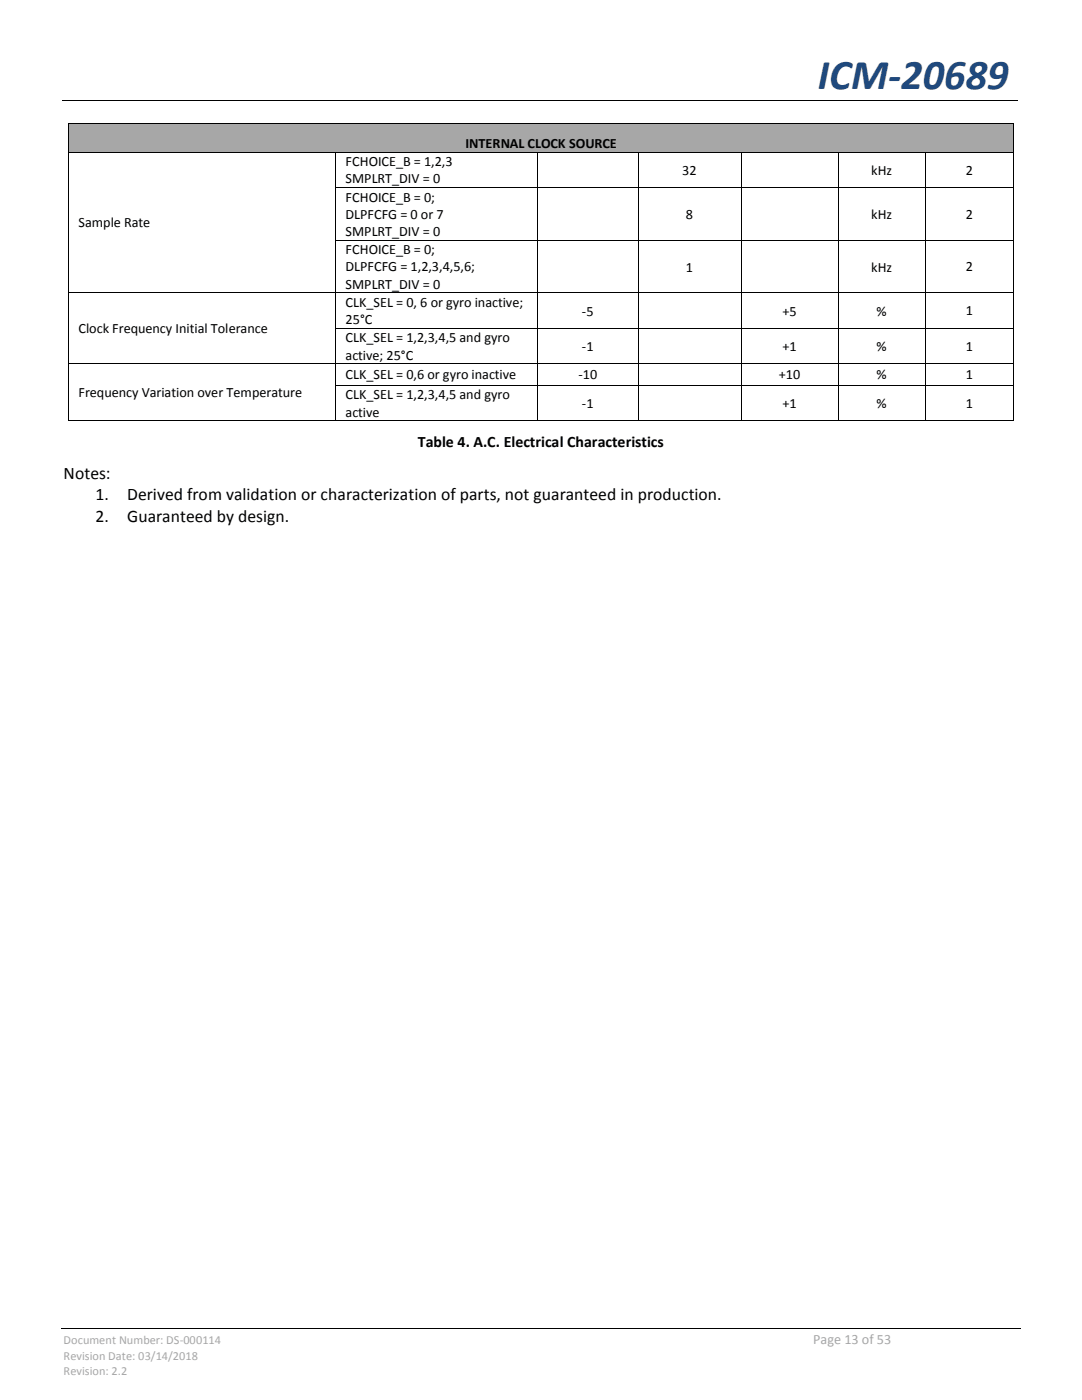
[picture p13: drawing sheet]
<svg xmlns="http://www.w3.org/2000/svg" width="216mm" height="279mm" viewBox="0 0 216 279" stroke-linecap="round" stroke-linejoin="round" font-family="sans-serif">
<defs><g id="words">
<text font-size="8.5" fill="#1f497d" x="163.2" y="17.8">ICM-20689</text>
<g font-size="3.5">
<text x="12.7" y="95.6">Notes:</text>
<text x="19.1" y="99.9">1.</text>
<text x="25.4" y="99.9">Derived from validation or characterization of parts, not guaranteed in production.</text>
<text x="19.1" y="104.2">2.</text>
<text x="25.4" y="104.2">Guaranteed by design.</text>
</g>
<text font-size="3.2" x="83.4" y="89.2">Table 4. A.C. Electrical Characteristics</text>
<g font-size="2.8">
<text x="92.9" y="29.5">INTERNAL CLOCK SOURCE</text>
<text x="69" y="33.1">FCHOICE_B = 1,2,3</text>
<text x="136.1" y="34.9">32</text>
<text x="173.9" y="34.9">kHz</text>
<text x="192.7" y="34.8">2</text>
<text x="69" y="36.6">SMPLRT_DIV = 0</text>
<text x="69" y="40.2">FCHOICE_B = 0;</text>
<text x="15.7" y="45.4">Sample Rate</text>
<text x="69" y="43.6">DLPFCFG = 0 or 7</text>
<text x="69" y="47.1">SMPLRT_DIV = 0</text>
<text x="136.9" y="43.7">8</text>
<text x="173.9" y="43.7">kHz</text>
<text x="192.7" y="43.6">2</text>
<text x="69" y="50.7">FCHOICE_B = 0;</text>
<text x="69" y="54.1">DLPFCFG = 1,2,3,4,5,6;</text>
<text x="69" y="57.6">SMPLRT_DIV = 0</text>
<text x="136.9" y="54.2">1</text>
<text x="173.9" y="54.2">kHz</text>
<text x="192.7" y="54.1">2</text>
<text x="69" y="61.2">CLK_SEL = 0, 6 or gyro inactive;</text>
<text x="69" y="64.7">25°C</text>
<text x="116.1" y="63">-5</text>
<text x="156.1" y="63">+5</text>
<text x="174.9" y="63">%</text>
<text x="192.7" y="62.9">1</text>
<text x="15.7" y="66.5">Clock Frequency Initial Tolerance</text>
<text x="69" y="68.3">CLK_SEL = 1,2,3,4,5 and gyro</text>
<text x="69" y="71.8">active; 25°C</text>
<text x="116.1" y="70.1">-1</text>
<text x="156.1" y="70.1">+1</text>
<text x="174.9" y="70.1">%</text>
<text x="192.7" y="70">1</text>
<text x="69" y="75.7">CLK_SEL = 0,6 or gyro inactive</text>
<text x="115.4" y="75.7">-10</text>
<text x="155.4" y="75.7">+10</text>
<text x="174.9" y="75.7">%</text>
<text x="192.7" y="75.7">1</text>
<text x="15.7" y="79.2">Frequency Variation over Temperature</text>
<text x="69" y="79.7">CLK_SEL = 1,2,3,4,5 and gyro</text>
<text x="69" y="83.1">active</text>
<text x="116.1" y="81.4">-1</text>
<text x="156.1" y="81.4">+1</text>
<text x="174.9" y="81.4">%</text>
<text x="192.7" y="81.4">1</text>
</g>
<text font-size="2.8" fill="#a7a7a7" x="162.3" y="268.3">Page 13 of 53</text>
<g font-size="2.5" fill="#a7a7a7">
<text x="12.7" y="268.3">Document Number: DS-000114</text>
<text x="12.7" y="271.4">Revision Date: 03/14/2018</text>
<text x="12.7" y="274.4">Revision: 2.2</text>
</g>
</g></defs>
<path d="M12.4 20.2h190.8M12.2 265.2h191.5" fill="none" stroke="#000" stroke-width=".2"/>
<path d="M77.3 20.1h.2v.1h-.2z" fill="#000"/>
<path d="M13.8 24.7h188.3v5.6h-188.3z" fill-rule="evenodd" fill="#a7a7a7"/>
<path d="M15.7 24.7h184.5v5.6h-184.5z" fill="#a7a7a7"/>
<g fill="#000">
<path d="M13.6 24.6h.2v.1h-.2zM13.6 30.3h.2v.2h-.2zM13.6 37.4h.2v.1h-.2zM66.9 30.3h.2v.2h-.2zM66.9 37.4h.2v.1h-.2zM107.1 30.3h.2v.2h-.2zM107.1 37.4h.2v.1h-.2zM127.3 30.3h.1v.2h-.1zM127.3 37.4h.1v.1h-.1zM147.8 30.3h.2v.2h-.2zM147.8 37.4h.2v.1h-.2zM167.1 30.3h.2v.2h-.2z"/>
<path d="M167.1 37.4h.2v.1h-.2zM184.6 30.3h.1v.2h-.1zM184.6 37.4h.1v.1h-.1zM202.1 24.6h.1v.1h-.1zM202.1 30.3h.1v.2h-.1zM202.1 37.4h.1v.1h-.1zM13.6 47.9h.2v.1h-.2zM13.6 58.4h.2v.1h-.2zM66.9 47.9h.2v.1h-.2zM66.9 58.4h.2v.1h-.2zM107.1 47.9h.2v.1h-.2zM107.1 58.4h.2v.1h-.2z"/>
<path d="M127.3 47.9h.1v.1h-.1zM127.3 58.4h.1v.1h-.1zM147.8 47.9h.2v.1h-.2zM147.8 58.4h.2v.1h-.2zM167.1 47.9h.2v.1h-.2zM167.1 58.4h.2v.1h-.2zM184.6 47.9h.1v.1h-.1zM184.6 58.4h.1v.1h-.1zM202.1 47.9h.1v.1h-.1zM202.1 58.4h.1v.1h-.1zM13.6 65.4h.2v.2h-.2zM13.6 72.5h.2v.2h-.2z"/>
<path d="M13.6 76.8h.2v.2h-.2zM66.9 65.4h.2v.2h-.2zM66.9 72.5h.2v.2h-.2zM66.9 76.8h.2v.2h-.2zM107.1 65.4h.2v.2h-.2zM107.1 72.5h.2v.2h-.2zM107.1 76.8h.2v.2h-.2zM127.3 65.4h.1v.2h-.1zM127.3 72.5h.1v.2h-.1zM127.3 76.8h.1v.2h-.1zM147.8 65.4h.2v.2h-.2zM147.8 72.5h.2v.2h-.2z"/>
<path d="M147.8 76.8h.2v.2h-.2zM167.1 65.4h.2v.2h-.2zM167.1 72.5h.2v.2h-.2zM167.1 76.8h.2v.2h-.2zM184.6 65.4h.1v.2h-.1zM184.6 72.5h.1v.2h-.1zM184.6 76.8h.1v.2h-.1zM202.1 65.4h.1v.2h-.1zM202.1 72.5h.1v.2h-.1zM202.1 76.8h.1v.2h-.1zM13.6 83.9h.2v.2h-.2zM66.9 83.9h.2v.2h-.2z"/>
<path d="M107.1 83.9h.2v.2h-.2zM127.3 83.9h.1v.2h-.1zM147.8 83.9h.2v.2h-.2zM167.1 83.9h.2v.2h-.2zM184.6 83.9h.1v.2h-.1zM202.1 83.9h.1v.2h-.1z"/>
</g>
<g fill="none" stroke="#000" stroke-width=".2">
<path d="M13.7 24.7v5.6M13.7 30.5v6.9M13.7 37.5v10.4M13.8 24.6h188.3M13.8 30.4h53.1M67 30.5v6.9M67 37.5v10.4M67.1 30.4h40M67.1 37.5h40M107.2 30.5v6.9M107.2 37.5v10.4M107.3 30.4h20"/>
<path d="M107.3 37.5h20M127.3 30.5v6.9M127.3 37.5v10.4M127.4 30.4h20.4M127.4 37.5h20.4M147.9 30.5v6.9M147.9 37.5v10.4M148 30.4h19.1M148 37.5h19.1M167.2 30.5v6.9M167.2 37.5v10.4M167.3 30.4h17.3"/>
<path d="M167.3 37.5h17.3M184.7 30.5v6.9M184.7 37.5v10.4M184.7 30.4h17.4M184.7 37.5h17.4M202.1 24.7v5.6M202.1 30.5v6.9M202.1 37.5v10.4M13.7 48v10.4M13.7 58.5v6.9M13.8 58.5h53.1M67 48v10.4"/>
<path d="M67 58.5v6.9M67.1 48h40M67.1 58.5h40M107.2 48v10.4M107.2 58.5v6.9M107.3 48h20M107.3 58.5h20M127.3 48v10.4M127.3 58.5v6.9M127.4 48h20.4M127.4 58.5h20.4M147.9 48v10.4"/>
<path d="M147.9 58.5v6.9M148 48h19.1M148 58.5h19.1M167.2 48v10.4M167.2 58.5v6.9M167.3 48h17.3M167.3 58.5h17.3M184.7 48v10.4M184.7 58.5v6.9M184.7 48h17.4M184.7 58.5h17.4M202.1 48v10.4"/>
<path d="M202.1 58.5v6.9M13.7 65.6v6.9M13.7 72.7v4.1M13.7 77v6.9M13.8 72.6h53.1M67 65.6v6.9M67 72.7v4.1M67 77v6.9M67.1 65.5h40M67.1 72.6h40M67.1 76.9h40M107.2 65.6v6.9"/>
<path d="M107.2 72.7v4.1M107.2 77v6.9M107.3 65.5h20M107.3 72.6h20M107.3 76.9h20M127.3 65.6v6.9M127.3 72.7v4.1M127.3 77v6.9M127.4 65.5h20.4M127.4 72.6h20.4M127.4 76.9h20.4M147.9 65.6v6.9"/>
<path d="M147.9 72.7v4.1M147.9 77v6.9M148 65.5h19.1M148 72.6h19.1M148 76.9h19.1M167.2 65.6v6.9M167.2 72.7v4.1M167.2 77v6.9M167.3 65.5h17.3M167.3 72.6h17.3M167.3 76.9h17.3M184.7 65.6v6.9"/>
<path d="M184.7 72.7v4.1M184.7 77v6.9M184.7 65.5h17.4M184.7 72.6h17.4M184.7 76.9h17.4M202.1 65.6v6.9M202.1 72.7v4.1M202.1 77v6.9M13.8 84h53.1M67.1 84h40M107.3 84h20M127.4 84h20.4"/>
<path d="M148 84h19.1M167.3 84h17.3M184.7 84h17.4"/>
</g>
<use href="#words"/>
</svg>
